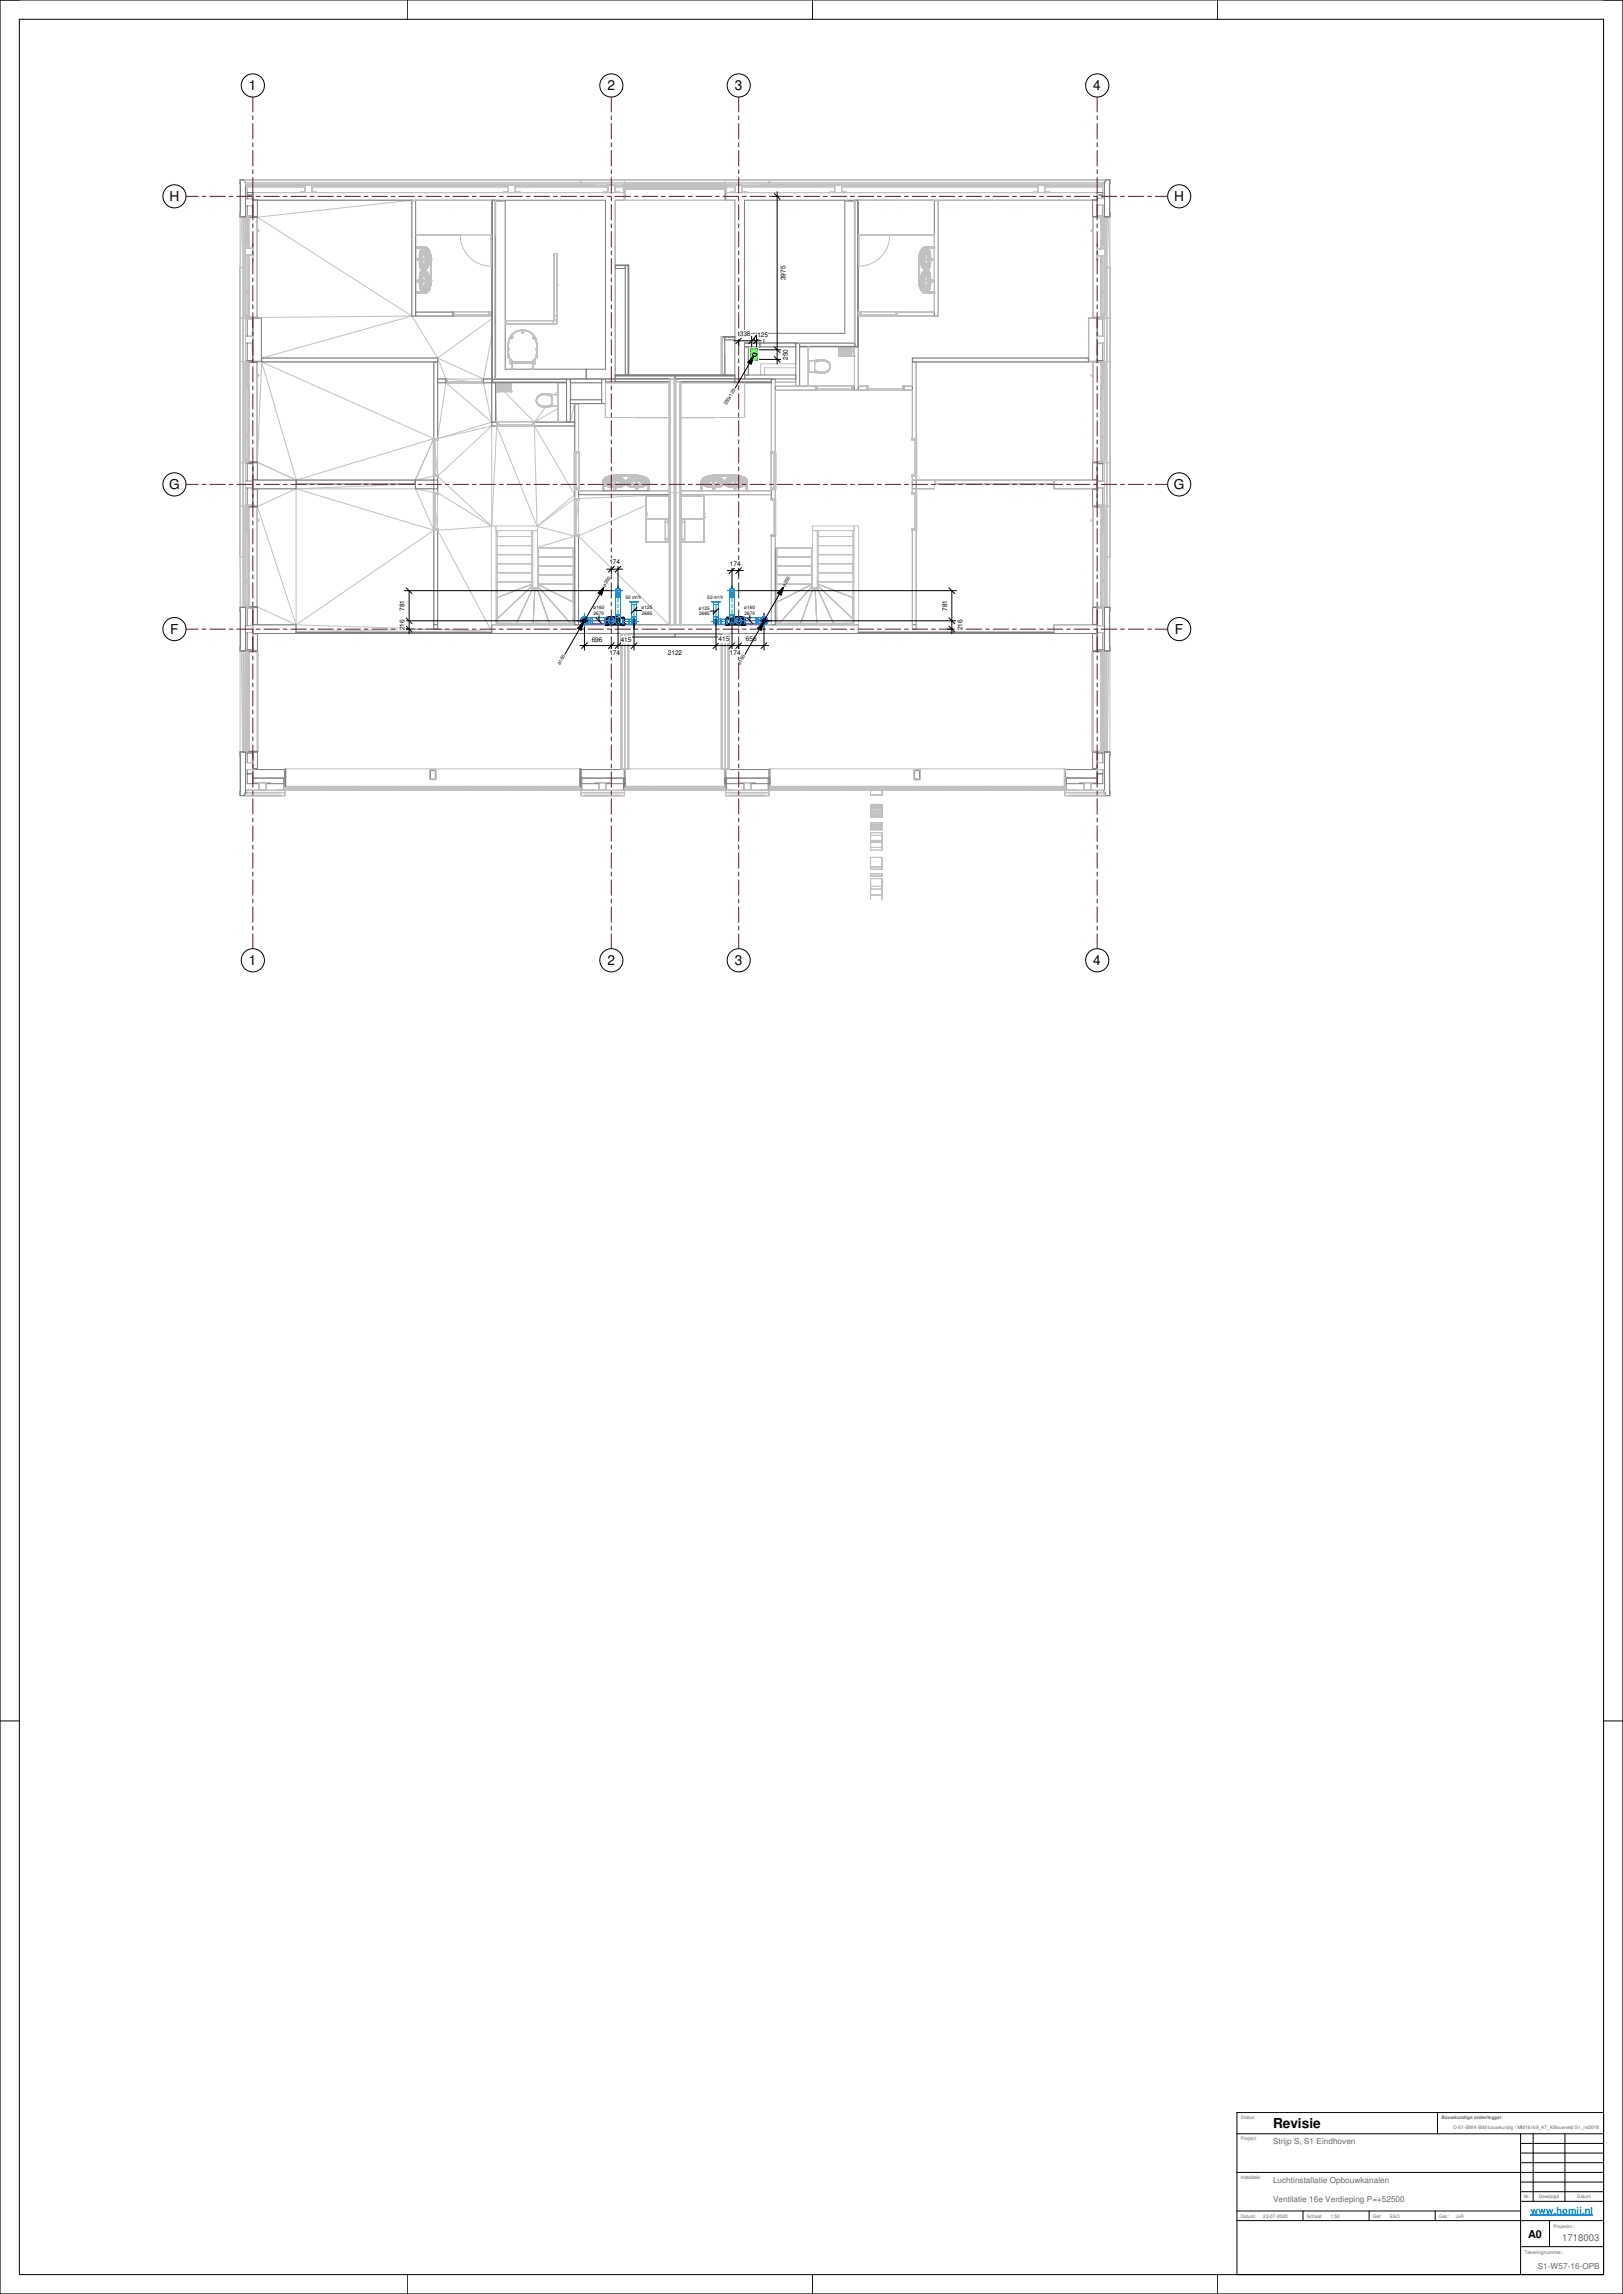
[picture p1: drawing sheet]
<svg xmlns="http://www.w3.org/2000/svg" width="841mm" height="1189mm" viewBox="0 0 841 1189" stroke-linecap="round" stroke-linejoin="round" font-family="sans-serif">
<defs><g id="words">
<g font-size="7.1">
<text x="129" y="47">1</text>
<text x="315" y="47">2</text>
<text x="381" y="47">3</text>
<text x="567" y="47">4</text>
<text x="88" y="104">H</text>
<text x="608" y="104">H</text>
<text x="88" y="253">G</text>
<text x="608" y="253">G</text>
<text x="88" y="328">F</text>
<text x="609" y="328">F</text>
<text x="129" y="500">1</text>
<text x="315" y="500">2</text>
<text x="381" y="500">3</text>
<text x="567" y="500">4</text>
<text x="660" y="1103">Revisie</text>
</g>
<text font-size="5.6" x="792" y="1160">A0</text>
<text font-size="5" fill="#666" x="809" y="1161">1718003</text>
<text font-size="4.9" fill="#007fff" x="793" y="1147">www.homij.nl</text>
<g font-size="4.2" fill="#666">
<text x="660" y="1111">Strijp S, S1 Eindhoven</text>
<text x="660" y="1131">Luchtinstallatie Opbouwkanalen</text>
<text x="660" y="1141">Ventilatie 16e Verdieping P=+52500</text>
<text x="797" y="1176">S1-W57-16-OPB</text>
</g>
<g font-size="3.4">
<text x="407" y="145" transform="rotate(-90 407 145)">3975</text>
<text x="383" y="174">338</text>
<text x="392" y="175">125</text>
<text x="408" y="187" transform="rotate(-90 408 187)">250</text>
<text x="316" y="293">174</text>
<text x="378" y="293">174</text>
<text x="210" y="317" transform="rotate(-90 210 317)">781</text>
<text x="491" y="317" transform="rotate(-90 491 317)">781</text>
<text x="210" y="327" transform="rotate(-90 210 327)">216</text>
<text x="499" y="327" transform="rotate(-90 499 327)">216</text>
<text x="307" y="333">696</text>
<text x="322" y="333">415</text>
<text x="372" y="332">415</text>
<text x="387" y="332">656</text>
<text x="316" y="340">174</text>
<text x="346" y="340">2122</text>
<text x="378" y="340">174</text>
</g>
<g font-size="2.5">
<text x="377" y="210" transform="rotate(-60 377 210)">250x125</text>
<text x="314" y="304" transform="rotate(-60 314 304)">ø200</text>
<text x="407" y="304" transform="rotate(-60 407 304)">ø200</text>
<text x="324" y="310">50 m³/h</text>
<text x="367" y="310">50 m³/h</text>
<text x="290" y="345" transform="rotate(-60 290 345)">ø160</text>
<text x="384" y="345" transform="rotate(-60 384 345)">ø160</text>
</g>
<g font-size="2.5" fill="#666">
<text x="643" y="1098">Status:</text>
<text x="747" y="1098">Bouwkundige onderlegger:</text>
<text x="753" y="1103">O-S1-BWK-BIM bouwkundig / MM16169_AT_KBouwveld S1_rvt2018</text>
<text x="643" y="1109">Project:</text>
<text x="643" y="1129">Installatie:</text>
<text x="797" y="1139">Gewijzigd</text>
<text x="817" y="1139">Datum</text>
<text x="643" y="1150">Datum:</text>
<text x="655" y="1149">23-07-2020</text>
<text x="677" y="1150">Schaal:</text>
<text x="689" y="1149">1:50</text>
<text x="711" y="1150">Get:</text>
<text x="720" y="1149">ESO</text>
<text x="746" y="1150">Gec:</text>
<text x="754" y="1149">JvR</text>
<text x="805" y="1155">Projectnr.:</text>
<text x="790" y="1168">Tekeningnummer.:</text>
</g>
<g font-size="2.4">
<text x="308" y="316">ø160</text>
<text x="332" y="316">ø125</text>
<text x="362" y="316">ø125</text>
<text x="386" y="316">ø160</text>
<text x="308" y="319">2670</text>
<text x="333" y="319">2685</text>
<text x="362" y="319">2685</text>
<text x="386" y="318">2670</text>
</g>
<text font-size="2.4" fill="#666" x="790" y="1139">Nr.</text>
</g></defs>
<g fill="none" stroke="#c1c1c1" stroke-width=".52">
<path d="M124 95h.1M124 95h1M125 95l-1 15zM126 93h-2v45M126 93h.1M126 93l1 2M127 93h298M127 93v2M127 93h.1M127 95h.1M127 95v78M127 95v1v-1"/>
<path d="M127 95v1h31M162 96h101M162 97h101M267 96h41M267 97h48M301 95h.1M319 97h4M322 96h3M323 99h1M324 95h.1M324 96h.1M324 96v-1h52v1"/>
<path d="M324 96h52M324 96v8M324 96v2M324 96h-1v4h-195v-3h30M325 97h12M325 96v2M337 96h.1M337 96v2M337 97h25M362 96h1M362 96v2M363 97h12"/>
<path d="M363 96v2M375 96v2M375 96h1v4h195v-3h-30M376 96v8M376 99h.1M376 96h.1M376 95h.1M376 97h5M379 96h-4M385 97h48M394 96h39M399 95h.1"/>
<path d="M436 96h102M436 97h102M572 95v1h-31M572 95h.1M572 95v1v-1M572 95v78M573 93l-1 2M573 93h-148M573 93h.1M573 93h2v45M575 95v15M575 95h.1"/>
<path d="M124 112h3M125 112l-1 26M126 112v53h1M126 112v53M126 112h.1M127 112h.1M127 113h.1M127 107h4M127 103h4M127 113h2M127 112v2M128 113v-1h3v1h-2v1"/>
<path d="M128 113h1M128 114v11M128 114h1M129 114v11M129 114h.1M129 114v1M129 113v1h-2M131 103v-2v8v-2M131 112v1M133 119h.1M133 113l80 51M133 113v51"/>
<path d="M133 119l1 1h-1M213 104v60M213 104h-80v61M213 104l-80 9M257 104v93M261 104h.1M319 104h62v70h-7v20h-48v-57h-7zM324 104v-6h52v6M324 104h-1M439 104h.1M565 120l1-1v1zM566 113v51v-51h4v1h2"/>
<path d="M566 119h.1M569 112v1M569 113v-1h3v1M570 114h2M570 113h2M571 114h.1M571 114l-1 1M571 114v11M572 114v11M572 112h.1M572 112v2M572 113h.1"/>
<path d="M573 112h.1M573 112v53h-1M574 112v26l-1-8M574 112l1 26M575 110h.1M575 112h-3M124 138h2M126 138h.1M126 139h.1M126 139h-2v149h2M127 126h2M127 125h2v4"/>
<path d="M127 125v1M128 125h1M128 132v19M128 126v3M129 125h.1M129 125v4M129 132v33h4M129 132v33M133 120h.1M215 128h5M215 128h.1M215 129h.1"/>
<path d="M216 135h1M216 134v1M216 135h.1M216 134h.1M217 134h-1M217 134h.1M217 134h1M217 135h.1M217 132h3M217 132l1 2M217 137h3M217 137v1"/>
<path d="M217 135v2M217 131v1M217 131h.1M217 138h1M217 131h1M217 138h.1M218 132v2M218 137h.1M218 135h-1M218 131h.1M218 131v1M218 131h-1"/>
<path d="M218 134h-1l1 1M218 134h.1M218 138v1M218 135h.1M218 134h1M218 135v2M218 137v1M218 134v1M218 130v1M218 138h.1M218 131v3M218 130h.1"/>
<path d="M218 139h.1M218 139h1M218 132h.1M218 139l1 1M218 129v1M218 138h1M218 137l1 1M218 132h1M218 130l1 1M218 129h.1M218 131l1 1M218 131h1"/>
<path d="M219 131v1M219 131h-1M219 131h.1M219 138l-1 1M219 138h.1M219 138h-1M219 140h1M219 140h.1M219 129h.1M219 129l-1 1M219 129h-1M219 139h1"/>
<path d="M219 139v1M219 137h.1M219 135v2M219 129v1M219 132v2M219 132h.1M219 137h-1M219 130h.1M219 130h-1M219 139h.1M219 135h-1M219 135h.1"/>
<path d="M219 134h.1M219 138h1M219 138v1M219 130v1M219 137h1M219 137v1M219 134v1M219 132h1M219 128v24M219 128h.1M219 129h2M219 134l1 1"/>
<path d="M220 135h.1M220 135h-1M220 132v1M220 129h1M220 128v4M220 128h1M220 130h-1M220 130h.1M220 137v3M220 137h.1M220 131h.1M220 131h-1"/>
<path d="M220 132h.1M220 128h.1M220 128l1 1M220 129h-1M220 129h.1M220 129h-5M220 137l1 1M220 137h-1M220 132l1 1M220 131v1M220 137v1M220 138h.1"/>
<path d="M220 138v1M220 130l1 1M220 130v1M220 131h1M220 130h1M220 133v1M220 133v3M220 136v1M220 136h.1M220 139h.1M220 137h1M220 138h1"/>
<path d="M220 136h1M220 133h.1M220 133l1 1M220 140h.1M220 140h1M220 139v1M220 134h4M220 134v2M220 129l1 1M220 129v1M221 129h.1M221 129h-1"/>
<path d="M221 138h-1M221 138v1M221 131h.1M221 131h-1M221 131l-1 1M221 138h.1M221 128v1M221 131v2M221 128h.1M221 137v1M221 139h-1M221 139h.1"/>
<path d="M221 130l-1 1M221 130v1M221 130h.1M221 130h-1M221 136l-1 1M221 136h.1M221 133h-1M221 133v1M221 131l1 2M221 130l1 1M221 134v2M221 139l-1 1"/>
<path d="M221 129v1M221 129l1 1M221 133h.1M221 136v1M221 129h1M221 133l1 1M221 136v2M221 136h1M221 130h1M221 128l1 1M221 138h1M221 131l1 1"/>
<path d="M222 136l-1 2M222 136h.1M222 133h-1M222 133v1M222 131h-1M222 131v1M222 138l-1 1M222 138h.1M222 130h.1M222 130h-1M222 134v2M222 131h.1"/>
<path d="M222 131l1 1M222 129h.1M222 129v1M222 130v1M222 130l1 2M222 133h.1M222 129l1 1M222 133l1 1M222 132v1M222 132l1 2M222 134l-1 4M222 136v2"/>
<path d="M222 132h.1M222 132h1M223 132v2M223 130h.1M223 130h-1M223 130v2M223 134l-1 2M223 132h.1M223 134h.1M223 134v12M223 132l1 2M224 134h.1"/>
<path d="M224 134v12M255 122h-40v40h20v2M257 122h.1M287 131h2v35h-2zM319 139h5v55M476 134h.1M476 132h.1M476 132v2M476 132h1M476 132v2l1-2M477 134h.1M477 132h.1"/>
<path d="M477 132l-1 2M477 132v2M477 130l-1 2M477 130h.1M477 130v2M477 132l1 1M477 132v2v-1M477 130h1M477 133v1l1-1M478 129h.1M478 129l-1 1M478 129v1"/>
<path d="M478 130v1M478 130l-1 2M478 133h.1M478 133v1v-1M478 131h.1M478 131l-1 1M478 130h-1M478 130h.1M478 131l-1 2M478 128v1M478 131h1M478 131v2"/>
<path d="M478 130l1 1M478 129h1M478 133h1M478 133v1l1-1M479 131h.1M479 131h-1M479 131l-1 2M479 129l-1 1M479 129h.1M479 129v1M479 130h.1M479 130l-1 1"/>
<path d="M479 130h-1M479 133h.1M479 133v1v-1M479 128h1v4M479 130v1M479 128h-1M479 128h.1M479 128l-1 1M479 131v1M479 128h1h-1M479 128v1M479 129h-1"/>
<path d="M479 129h1h-1M479 129h1M479 129l1 1h-1M479 131l1 1M479 132h1M479 132v1M479 132l-1 1M479 133v1h-3M479 132h.1M480 132h.1M480 132l-1 1M480 129h-1"/>
<path d="M480 128h.1M480 128l-1 1M480 128h-1M480 129h.1M566 120h.1M570 125h1M570 125h2M570 133v32h-1h3v-1M570 126h2M571 125h.1M571 133v18M571 126v3"/>
<path d="M572 133v18M572 126v3M572 125h-2v4M572 125v1M573 139h2v149h-2M573 138h2M574 139v26M127 152h2M127 151h2M127 151v1M128 152v11M215 152h5"/>
<path d="M215 152h.1M216 146h1M216 145v1M216 145h.1M217 145h.1M217 145h-1M217 145h1M217 146h.1M217 143h3M217 143v2M217 148h3M217 148v1"/>
<path d="M217 142h.1M217 142v1M217 149h1M217 149h.1M217 142h1M218 146l-1 2M218 146h-1M218 143v2M218 148v1M218 145l-1 1h1M218 149h-1M218 149h.1"/>
<path d="M218 142v1M218 145h.1M218 149v1M218 142h-1M218 142h.1M218 145h1M218 146h.1M218 146v2M218 145v1M218 143h.1M218 146v3M218 141h.1"/>
<path d="M218 141v1M218 150v1M218 150h.1M218 151h1M218 150l1 1M218 148h.1M218 149h1M218 150h1M218 143h1M218 141l1 1M218 142h1M219 142v1"/>
<path d="M219 142l-1 1M219 149l-1 1M219 149v1M219 149h-1M219 149h.1M219 142h.1M219 142h-1M219 151h1M219 140l-1 1M219 151h2M219 151h.1M219 140v1"/>
<path d="M219 141h.1M219 141h-1M219 148h.1M219 146v2M219 150h1M219 150v1M219 143h.1M219 148h-1M219 143v2M219 148l-1 1M219 148v1M219 141v1"/>
<path d="M219 145h.1M219 150h.1M219 146h-1M219 141h1M219 142h1M219 149h1M219 146h.1M219 145v1M219 143h1M219 148h1M219 152h.1M219 145h1"/>
<path d="M220 146h-1M220 146h.1M220 145v1M220 145h.1M220 150h.1M220 143h.1M220 149v1M220 148h.1M220 148v1M220 140v3M220 140h-1M220 143v1"/>
<path d="M220 151h.1M220 151h1M220 152h.1M220 150v1M220 148v4M220 149h.1M220 152h-5M220 143h-1M220 142h.1M220 142v1M220 149h1M220 150h1"/>
<path d="M220 142h1M220 148l1 1M220 141h1M220 141v1M220 147v1M220 147h.1M220 144v2M220 141h.1M220 143l1 1M220 141h-1M220 144v3M220 144h.1"/>
<path d="M220 147h1M220 146h4M220 146v1M220 140v1M220 140l1 1M221 151h-1M221 151h.1M221 140v1M221 140h-1M221 149h-1M221 149l-1 1M221 149v1"/>
<path d="M221 149h.1M221 142v1M221 142l-1 1M221 142h-1M221 142h.1M221 151v1M221 151h-6M221 152h.1M221 151l-6 1M221 152h-1M221 143h-1M221 143v1"/>
<path d="M221 141v1M221 150h.1M221 150h-1M221 142v2M221 144v2M221 144h-1M221 147l-1 1M221 147h.1M221 141h.1M221 150l-1 1M221 146l-1 1M221 146v1"/>
<path d="M221 142l1 2M221 150v1M221 144h.1M221 147v2M221 141l1 1M221 147h1M221 149h1M221 150h1M222 144v2M222 144h-1M222 147l-1 2M222 147h.1"/>
<path d="M222 149h.1M222 149l-1 1M222 142v2M222 150l-1 1M222 150h.1M222 146l-1 1M222 146v1M222 149v1M222 142h.1M222 150v1M222 151h.1M222 151h-1"/>
<path d="M222 144h.1M222 150h-1M222 147v1M222 150h1M222 148l-1 1M222 148v1M222 148h.1M222 144l1 2M222 144v4M222 148h1M223 146l-1 1M223 146l-1 2"/>
<path d="M223 148l-1 2M223 148l-1 1M223 148h.1M223 150h.1M223 150l-1 1M223 146h.1M223 146v2M223 148v2M224 146h.1M224 146l-1 2M289 148h.1M289 148v2"/>
<path d="M476 146h.1M476 146h3v1M476 146v2M476 148h.1M476 148l1 2M476 146l1 2M477 146h.1M477 146v2M477 148l-1-2v2M477 148v2M477 148h.1M477 148h-1"/>
<path d="M477 148l1 2M477 150h.1M477 150l1 1M477 148l1 1M477 150h1M477 147v-1v2M477 147l1 2M477 147v1M478 151h.1M478 147l-1-1v1M478 150h-1M478 150h.1"/>
<path d="M478 147l1 2M478 147v2M478 147h-1M478 149v1M478 150v1M478 150l1 1M478 149h.1M478 147v-1v1M478 147h.1M478 150h1M478 149h1M478 151l1 1"/>
<path d="M478 151h1M478 147l1 1M479 151h.1M479 151h-1M479 149v1M479 149l-1 1M479 149h-1M479 149h.1M479 150v1M479 150h.1M479 147v-1l1 2M479 147l-1-1v1"/>
<path d="M479 147l1 1M479 147v1M479 147h-1M479 152h.1M479 152h1M479 152h1h-1M479 151l1 1M479 151v1M479 151h1M479 151h1h-1M479 147h.1M479 150h1l-1 1"/>
<path d="M479 148v1M479 148h.1M479 149h1M480 148h-1M480 148h.1M480 148l-1 1M480 149h-1M480 151h.1M480 152h.1M480 148v4M570 152h2M570 151h2"/>
<path d="M571 152v11M572 152v11M572 151v1M127 163h2M127 165h.1M127 163v2M127 164h2M128 164v1h3M128 164h1M131 174v-2v8v-2M131 165h.1M131 174h-4v4h4"/>
<path d="M133 161v1M213 164h22M213 164l-80 1M213 164l-77 22M213 164l14 22M234 162h20M234 164h20M235 164v-1h19v1M235 162v1M253 162v1M254 163h1M254 164v-2h1v2h-1"/>
<path d="M255 174l-4 22M255 165l-28 21M257 164h.1M257 162h.1M257 164v1M257 164v4M262 166h27v2h-27zM287 166v2M287 164h2M287 166h2M376 176h5M386 173h10"/>
<path d="M388 180v14M394 180h18v9h-18v5M414 180h5v20h-5zM435 180v5M435 180v4M435 180h.1M435 180v4h6M435 180h6M441 180h.1M441 180v5M441 180l1 5M442 180h.1"/>
<path d="M442 180l1 5M442 180v5M443 180h.1M443 180v5M443 180h-8M569 165h.1M570 164h2M570 163h2M572 165h.1M572 163v2M126 187v53M127 188h.1"/>
<path d="M127 186v225M127 187v2M127 187h.1M127 187h-1v53M128 189h1M128 189v11M128 200h1M128 189h.1M128 200h.1M129 189v11M129 200h.1M129 189v1"/>
<path d="M129 200v40h2h-3v-1M129 189h.1M129 188h-2M131 187h-2v2M131 188v-1h-3v1M131 187v1M133 194h.1M133 195h.1M133 188v51M133 190v1M133 187v62h92v-61h-96v1h-2M133 194l1 1h-1"/>
<path d="M134 187l-1 1M135 184l1 2M136 188l-3 52M136 188l18 61M136 188l89 39M136 186v2M136 186h91M136 186h-1M227 186v10h28M227 186l4 10M227 186l24 10M231 198h20"/>
<path d="M231 196h1v2M231 196v2M231 196l20 2M231 198l-4 29M231 198l24 21M232 199v-1h18v1M251 196v2M251 198l4 21M251 196h-1v2M254 198h-27v128M255 198v75l2-52M257 196h37"/>
<path d="M257 196v1M257 198v21M257 198v5M257 198h8M258 198v5M258 198l-1 5M258 199v4M258 198h.1M258 198h7M258 199v4v-4M258 199h6M259 199h5v3"/>
<path d="M259 199h5v3h-5zM259 199h5M259 199v3M259 200v2M259 200h5M259 200v2h4v-2M259 200h4M260 200h3M263 200v1h-3M264 200v2M264 199l-5 1M264 199v3"/>
<path d="M264 199v4M264 199h-6M264 199l1 4M265 198h.1M265 198v5M265 199h-7M265 199v4M265 199h.1M294 196v1M294 196l-1 1M294 196l-5 1M312 198h-16v9h16"/>
<path d="M319 196h31v128M347 198v126l-47-46M347 198v126M374 194h.1M374 194h2M376 194h.1M376 194v-19h-2v19M386 194v1M400 198h.1M412 191h-16v3M412 198h-10M435 184h6"/>
<path d="M435 185h.1M435 185h8M435 184h.1M435 184v1M435 181v3h6M435 181h6v3M436 184h4M436 181v3M436 181h4M436 181h4v2v-2M436 183l4 1M436 181v2"/>
<path d="M436 183h4M436 182v1h4M436 182h4v1h-4zM436 183h3zM436 182h3M436 182h2M437 182h1M437 182h-1M438 182h-2h1M438 182h-1M438 182v1M438 182l-2 1h2"/>
<path d="M438 182h.1M438 183h.1M438 182l1 1h-1M438 182h1M439 182v1M439 182h-1M440 182v1M440 181v2M440 181h-4v2h4M440 181v3M440 184h-5M440 181l1 3"/>
<path d="M441 181h-6v3M441 184h-6h6M441 181v3M441 180v4M441 181h-6M441 184h-6M441 180h-6v4M441 180h-6M441 185h.1M441 184h.1M442 185h.1M443 185h.1"/>
<path d="M566 194l-1 1h1v-1M566 195h.1M566 194h.1M569 187v1M569 187h1v2h2M569 188v-1h3v1M570 188h-4v51v-51M570 200h1M570 189h2M570 188h2M571 200h.1M571 189v11"/>
<path d="M571 189l-1 1M571 189h.1M572 200h.1M572 189h.1M572 189v11M572 200h-2v40h-1h3v-1M572 187h1v53M572 187h.1M572 187v2M572 188h.1M572 186v61M574 187v53"/>
<path d="M127 200h2v40M127 201h2M127 200v1M128 201v25M255 219l-28 8M257 203h8M257 203h.1M257 203v16M257 219h1M257 219v2M258 203h7M258 203h.1"/>
<path d="M258 203h6M259 202h5M260 200v1M260 200h1M260 201h1M260 200v1h3h-3M260 201h3M261 201h.1M261 201h-1M261 200v1M261 200h-1l1 1M261 200h.1"/>
<path d="M261 201h1M261 203l16 16M261 200h1M262 200h.1M262 201h1M262 200v1M262 201h.1M262 200h1l-1 1M263 200h-2M263 200h-1M263 200v1M263 200h-3v1"/>
<path d="M264 202h-5M264 202h-6l6 1M265 203h.1M265 203h-7M277 219v2M277 219h-1h22M278 208h.1M278 208v1M278 207v1M278 207h.1M278 208l1 2M278 208l1 1"/>
<path d="M278 209l1 1M278 206v1M278 206h1M279 206l-1 2M279 206l-1 1M279 209v1M279 209h-1M279 205l-1 1M279 205h.1M279 210h1M279 210l2 1M279 210h.1"/>
<path d="M279 205v1M280 210v1M280 205h-1M280 205h.1M280 210l1 1M280 210h.1M280 210h1M281 204l-1 1M281 204h.1M281 211h1M281 205h-1M281 205h.1"/>
<path d="M281 211h.1M281 210v1v-1M281 210h.1M281 210v1M281 210l1 1M281 204v1M282 204h-1M282 204h1M282 205h1M282 205h-1M282 211h.1M282 211h2"/>
<path d="M282 211h1M282 204l1 1M282 204v1M282 204h.1M283 211l-6 8M283 204h1M283 205h1M283 211h1M283 211h-1M283 211h.1M283 204l6 1v5l-6 1M283 204h.1"/>
<path d="M283 204v1M283 204l1 1M284 204h1M284 204v1M284 204l1 1M284 205h1M284 211h-1M284 210v1M284 210l-1 1M285 210v1M285 210h-1M285 210l-1 1"/>
<path d="M285 205h.1M285 211h-1M285 204v1M285 210h.1M285 205l1 1M285 205h1M286 210h.1M286 210h-1M286 205v5M289 212l-12 7M289 219h-12M289 202l-2 3"/>
<path d="M296 219h-7v-21h5v21h4M296 219h2M298 209v10M298 209h-2v10M298 209l-2 10M570 200h2M570 201h2M571 201v25M572 201v25M572 200v1M126 240h1M127 227h2"/>
<path d="M127 238h2M127 226h2M127 238v2M127 239h2M127 226v1M127 240h.1M128 239h1M128 227v11M131 240h.1M133 240l20 9M133 240l21 9M225 227l-10 22v2"/>
<path d="M225 227h2M225 227l-71 22M225 227l2 20M225 227l-10 22M255 221h3M255 221l-28 26M255 221l-28 6M257 221l21 52M258 221h-1M276 221h22v14M277 221l21 35-19 17M277 221l1 52"/>
<path d="M569 240h.1M570 239h2M570 227h2M570 238h2M570 226h2M571 227v11M572 227v11M572 240h1M572 240h.1M572 238v2M572 226v1M127 253h4"/>
<path d="M127 249h4M131 249v-2v8v-2M153 249v78M153 249l1 2M153 253l-20 10M153 253l72 22M154 249v2M154 251h61M154 251l-1 2M215 251l-62 2M215 251v2M215 249v4"/>
<path d="M215 249v2M215 253l10 2M215 253l10 22M225 255h2l28 18M225 255l2 20M227 247l-12 2M227 247l28 26M298 253v71h-43v-51M300 256h47M300 258h-2l-19 15M300 258v66h49v-128h-2v128M300 258l-2 20"/>
<path d="M312 251h24M312 250h4M312 250v4h24M312 249v1M312 249h1M312 249v1l1-1M312 249v5M313 249v5M313 249v1v-1M313 249h.1M313 254h.1M313 251h.1"/>
<path d="M313 250v4M313 248l-1 1M313 248h.1M313 250h.1M313 248v1M313 249v1M313 249h1M313 248h1M313 251l1 1M313 249v2M313 251h1M313 249l1 1"/>
<path d="M314 248h-1M314 250v1M314 248h.1M314 249h-1M314 249h.1M314 251h.1M314 249v1M314 252h.1M314 248l-1 1M314 248v1M314 251v1M314 247h.1"/>
<path d="M314 247l-1 1M314 252h1M314 247v1M314 251l1 1M314 249h1M314 249l1 1M314 248h1M315 252h-1M315 252h.1M315 250v1M315 251h-1M315 251h.1"/>
<path d="M315 249v1M315 248h-1M315 249h.1M315 249h-1M315 248h.1M315 248l-1 1M315 252h1M315 250h.1M315 248v1M315 251v1M315 250h1M315 249l1 1"/>
<path d="M315 249h1M315 251h1M316 252h-1M316 252h.1M316 252h2M316 251l-1 1M316 251h.1M316 249h.1M316 249h-1M316 250v1M316 249v1M316 251h-1"/>
<path d="M316 250h.1M316 251v1M316 247h.1M316 251h2M316 250v2M316 251h5M316 247h-2M316 247v-1l-2 1M316 247l-2 1M316 247h1M316 247l-1 1M317 247h.1"/>
<path d="M317 247l-2 1M317 247v1M317 248h.1M317 248h-2M317 248l-2 1M317 248l-1 1M317 248v1M317 249h.1M317 249h-1M317 249l-1 1M318 247h.1M318 253h.1"/>
<path d="M318 252h.1M318 252v1M318 253h1M318 250v1M318 252v1l1-1M318 251h.1M318 250h.1M318 251v1M319 251h-1M319 247h11M319 246v3M319 246l-3 1"/>
<path d="M319 246h11M319 247l-2 1M319 247l2 1M319 248l-2 1M319 248l1 1M319 252h.1M319 252h-1M319 249h-2M319 249h1M319 246l13 1M319 248h-2M319 248h1"/>
<path d="M319 247h.1M319 247h-3M319 247h-2M319 247h2M319 250h-1M319 251h.1M319 251v1M319 250h.1M319 251h2M319 250v1M319 252v1M319 252h2"/>
<path d="M319 253h.1M320 249l1 1M320 249h-3M320 249h1M320 249h.1M320 249h2M320 248l2 1M320 248v1M320 248h.1M320 248h2M321 248h1M321 248h-1"/>
<path d="M321 247l1 1M321 247v1M321 247l-4 1M321 247l2 1M321 247h.1M321 250h3M321 250v2M321 251h.1M321 251h1M321 250v1M321 250h.1M321 249l1 1"/>
<path d="M321 249v1M321 251v1M321 252h-2M321 252h1M322 251h-1M322 251h.1M322 252h-3M322 252h.1M322 250h.1M322 249h.1M322 249h-1M322 250v1"/>
<path d="M322 250h-1M322 251v1M322 252h-1M322 249v1M322 249h1M322 249l-1 1M322 248l1 1M322 248v1M322 251l1 1M322 248h.1M322 251h1M322 248h1"/>
<path d="M323 252h-1M323 252h.1M323 249h.1M323 249h-1M323 248h.1M323 248h-1M323 251h-1M323 251h.1M323 249v2M323 249l-1 1M323 251v1M323 248v1"/>
<path d="M323 248l1 1M323 249h1M323 251h1M323 251l1 1M324 252h.1M324 252h-1M324 249h-1M324 249h.1M324 251h.1M324 251h-1M324 249v2M324 251v1"/>
<path d="M324 249v1M324 250v1M324 250h3M324 250l1 1M325 251h.1M325 249h.1M325 251v1M325 249l-1 1M325 249v2M325 252h.1M325 251l1 1M325 248v1"/>
<path d="M325 248h.1M325 252h1M325 249h1M325 251h1M325 248l1 1M326 252h-1M326 252h.1M326 249h.1M326 249h-1M326 251h-1M326 251v1M326 251h.1"/>
<path d="M326 249v2M326 249v1M326 248h-1M326 248h.1M326 252h1M326 248v1M326 250h.1M326 250v1M326 251l1 1M326 251h1M326 248l1 1M326 250h1"/>
<path d="M326 252h3M326 249l1 1M326 249h1M327 249h-1M327 249h.1M327 252h-1M327 252h.1M327 252h2M327 251v1M327 251h.1M327 250v1M327 249v1"/>
<path d="M327 251h-1M327 250h.1M327 251h3M327 250v2M328 247l-2 1M328 247h.1M328 247v1M328 248h.1M328 248h-2M328 248l-1 1M328 248v1M328 249h.1"/>
<path d="M328 249h-1M328 249h1M329 249h2M329 249l-2 1M329 253h.1M329 252h.1M329 252l1 2v-1M329 250h.1M329 250l1 1M330 250h-1M330 251l-1 1M330 251h.1"/>
<path d="M330 252h.1M330 252h-1M330 252v1v-1M330 250h.1M330 247h2M330 247l2 1M330 247l-2 1M330 246v3M330 246l2 1M330 248l1 1M330 248l-2 1M330 249h1"/>
<path d="M330 249h-2M330 247h.1M330 247h-2M330 248h1M330 248h-2M330 248h2M330 251v1M330 251h2M330 250v1M330 252v1M330 252h2M330 253h.1"/>
<path d="M331 249l1 1M331 249h.1M331 249h2M331 248l2 1M331 248v1M332 248l1 1M332 248h-1M332 248h.1M332 248h1M332 247l1 1M332 247l2 1M332 247v1"/>
<path d="M332 247h.1M332 247h2M332 247l3 1M332 250v2M332 250h4M332 251h.1M332 250h.1M332 251h1M332 250v1M332 251h-5M333 249l-1 1M333 251h-1"/>
<path d="M333 251h.1M333 251v1M333 252h-3M333 252h.1M333 249v1M333 249h.1M333 250h.1M333 250h-1M333 250v1M333 252h-1M333 249h1M333 248v1"/>
<path d="M333 248l1 1M333 251h1M333 251l1 1M333 249l1 1M333 252h1M333 248h.1M334 251h.1M334 251h-1M334 250h-1M334 250h.1M334 250v1M334 252h-1"/>
<path d="M334 252h.1M334 248h-1M334 248v1M334 248h.1M334 249v1M334 249h.1M334 249h-1M334 248l1 1M334 248h1M334 251v1M334 247h.1M334 247l1 1"/>
<path d="M334 251h1M334 247v1M334 251l-1 1M334 249h1M335 249h-1M335 249l-1 1M335 249v1M335 251h-1M335 251h.1M335 249h.1M335 251l-1 1M335 251v1"/>
<path d="M335 250v1M335 248h.1M335 248v1M335 248h-1M335 252h-1M335 252h.1M335 248h1M335 249v2M335 249h1M335 248l1 1M335 249l1 1M336 248v1"/>
<path d="M336 249h.1M336 249v5M336 249v1M336 251h.1M336 250h.1M336 248h.1M336 248h-1M336 250v4M336 249h-1M336 254h.1M347 255h3M347 257h-12v24h12"/>
<path d="M347 256l-2 1M347 256l-47 2M363 250h.1M363 250h4M363 249h.1M363 249h1M363 249v1M364 249h.1M364 249l-1 1M364 249v1M364 249v1v-1M364 248h.1"/>
<path d="M364 248l-1 1M364 248v1M364 250h.1M364 249h1M364 248h1M365 248h.1M365 248h-1M365 249h.1M365 249v1v-1M365 249l-1 1M365 249h-1M365 248l-1 1"/>
<path d="M365 248v1M365 247h.1M365 247l-1 1M365 247v1M365 249h1M365 247l1 1M365 248l1 1M366 248h-1M366 248h.1M366 249h.1M366 249h-1M366 249v1"/>
<path d="M366 248v1M366 250h.1M366 250h1M366 249l1 1M366 249h1M367 249v1M367 249h.1M367 249h-1M367 250h.1M367 247h.1M367 247l3-1v3M367 247h-2"/>
<path d="M367 247l3-1-3 1M367 247h1M368 247h.1M368 247h-3M368 247l-2 1M368 247h2h-2M368 247v1M368 247h2l-2 1M368 248l2-1-2 1M368 248h.1M368 248h-2M368 248l-2 1"/>
<path d="M368 248h2h-2M368 248l-1 1M368 248v1M368 248h2l-2 1M368 249l2-1-2 1M368 249h.1M368 249h-1M368 249h2h-2h2h-1M368 249l-1 1M368 249h1M369 249l-2 1M369 247h.1"/>
<path d="M370 247h-2M370 247h.1M381 247h2M381 247h.1M381 249h1M382 249l1 1M382 249h.1M382 249h-1h1M382 249l-1-1 3 1M382 249h2M383 248l-1 1M383 248l1 1"/>
<path d="M383 248h-2l1 1M383 248h.1M383 248h-2h2M383 248h1M383 248l-2-1 2 1M383 248h2M383 247v1M383 247l2 1M383 247h-2l2 1M383 247h.1M383 247v-1l2 1M383 247h2"/>
<path d="M383 247l-2-1 2 1M383 247l-2-1v3M383 250h4M383 250h.1M384 247h.1M384 249l-1 1M384 249v1M384 250h-1M384 250h.1M384 249h.1M384 249h1M384 248v1"/>
<path d="M384 248l1 1M385 249h-1M385 249h.1M385 249l-1 1M385 249v1M385 248h-1M385 248v1M385 250h-1M385 248h.1M385 248h1M385 247h.1M385 247l1 1"/>
<path d="M385 248l1 1M385 247v1M385 249h1M386 249h-1M386 249h.1M386 248h.1M386 248h-1M386 248v1M386 248h1M386 249v1v-1M386 249v1M386 249h1"/>
<path d="M386 248l1 1M387 248h-1M387 248v1M387 249h.1M387 249v1M387 249h-1M387 249l-1 1M387 248h.1M387 250h.1M569 249h3v4h-3M569 249v-2v8v-2M572 259v152"/>
<path d="M126 262v53M127 275h2v40M127 276h2M127 263h.1M127 275v1M127 262v2M127 262h.1M127 262h-1v53M128 263v-1h3v1h-2v1M128 275h1M128 264h1M128 264v11"/>
<path d="M128 276v25M129 264v11M129 275v40h4l20 9M129 275h.1M129 264h.1M129 264v1M129 263v1h-2M129 263h-2M131 262v1M133 269h.1M133 270h.1M133 263v51"/>
<path d="M133 263l20 61M133 269l1 1h-1M225 275h2M225 275l-72 49M227 275l28 52M255 273l-28 2M255 273h24M257 273v51M257 275h22M258 278h18M258 275v48h40M276 275v30h3v-21"/>
<path d="M279 273l19 5M279 273v31h-3v-29M298 278l-19 6h19M298 278h2M335 266h.1M335 267h.1M335 268h.1M335 265h.1M335 275h.1M335 269h.1M335 269v12M335 269h12"/>
<path d="M335 265v1M335 262l-35 16M345 279l1 1M346 269v1M346 280h1M346 280v1M346 270h1M346 270l-1 1M346 270v2M346 278h1M346 278v2M346 272h1"/>
<path d="M346 272v3M346 275h1M346 275v3M347 269h-2v12h2M353 278h.1M353 280h.1M353 269h2v12h-2M353 272h.1M353 270h.1M353 269h12v12h-12zM353 275h.1M353 275v3"/>
<path d="M353 278v2M353 272v3M353 280v1M353 270l2 1M353 270v2M353 269v1M355 279l-2 1M365 270h.1M365 275h.1M365 269h.1M421 275h22M423 275v29h-2v-31h24v51h-43v-40h19"/>
<path d="M424 278h18M424 275v30h-4v-21M442 275v48h-40M443 273v51M565 270l1-1v1zM566 263h4v52h-1h3v-1M566 270h.1M566 269h.1M569 262v1M569 263v-1h3v1M570 275h2M570 275h1"/>
<path d="M570 264h2M570 276h2M571 275h.1M571 264v11M571 264h.1M571 264l-1 1M571 275h1M571 276v25M572 264v11M572 276v25M572 262h1v53M572 262h.1"/>
<path d="M572 262v2M572 263h.1M572 275v1M572 263h-6v51h6M574 262v26M124 289h2M124 289l1 26M124 289v123h2M126 289h.1M126 288h.1M258 292h18M258 287h18"/>
<path d="M258 297h18M258 283h18M279 289h.1M279 284h19M279 298h18M279 293h18M279 289h18M297 284v40M297 289h1M335 280h.1M365 280h.1M365 281h.1"/>
<path d="M402 289h1M403 298h17M403 284v40M403 293h17M403 289h17M420 289h1M424 292h18M424 297h18M424 287h18M424 283h18M573 289h2M574 289v26"/>
<path d="M575 289v123h-2M575 289v26M124 317h1M125 317h.1M125 317v18M126 315h.1M127 313h2M127 301h2M127 302h2M127 315h.1M127 301v1M127 313v2"/>
<path d="M127 314h2M127 315h-3M128 314h1M128 314v1h3M128 302v11M131 315h.1M133 311v1M257 310h1M257 301h1M258 302h18M276 303l-18 7M276 304l-18 17"/>
<path d="M276 305l-8 19M277 305l-1 18M278 305l7 19M279 303h19M279 303l18 9M279 304l17 19M297 312h1M402 312h1M420 303l-17 9M420 304l-16 19v1M421 303h-19M421 305l-6 18"/>
<path d="M422 305l1 18M423 302h19M424 305l8 19M424 303l18 7M424 304l18 17M442 310h1M442 301h1M569 315h.1M570 301h2M570 302h2M570 313h2M570 314h2"/>
<path d="M571 302v11M572 302v11M572 315h3M572 315h.1M572 301v1M572 313v2M573 315h.1M575 317v18M575 317h.1M124 337h3M125 335h.1M125 337l1 53"/>
<path d="M126 337v53M126 337h.1M127 337h.1M127 338h.1M127 339h2M127 328h4M127 324h4M127 338h7v51h-6M127 337v2M128 339v11M129 338h.1M129 338v51"/>
<path d="M131 338v-1h-3v1M131 337h-2v53h2h-3v-1M131 324v-2v8v-2M133 338v51M149 328h111M153 324h-20v-71h92v73M153 324l72 2M153 327h102M153 328h102M225 326h2M225 326l-72 1M225 326l30 1"/>
<path d="M227 326l28 1M255 324v3M257 321h1M257 322h1M259 323v1M276 323v1M295 323v1M324 328h26M415 323v1M423 323v1M441 328h109M441 323v1"/>
<path d="M442 322h1M442 321h1M445 328h101M566 338h6M566 338v52M566 338v51v-51M569 337h1v53h-4M569 338v-1h3v1M570 339h2M571 339v11M572 339v11M572 337h.1"/>
<path d="M572 338h.1M572 337v2M573 337h.1M573 337v53M574 337v53M575 337l-1 53M575 335h.1M575 337h-3M127 351h2M127 350h2M127 350v1M128 351v25"/>
<path d="M570 350h2M570 351h2M571 351v25M572 351v25M572 350v1M127 377h2M127 376h2M127 376v1M128 377v11M570 377h2M570 376h2M571 377v11"/>
<path d="M572 377v11M572 376v1M124 392l1 18zM124 390h3M126 390h1M126 390h.1M127 390h.1M127 388h2M127 395h4M127 399h4M127 389h2M127 388v2"/>
<path d="M131 395v-2v8v-2M148 399h.1M148 399v9h153v-9M148 399v1M223 399h.1M223 399h3M225 399h1M301 399h.1M301 399l-1 10M324 399h.1M376 399h.1M399 399h.1"/>
<path d="M399 399v1M474 399h.1M474 399h3M476 399h1M552 399v9M566 390h.1M569 395h3M569 399h3M569 395v-2v8v-2M570 389h2M570 388h2M572 389h-6"/>
<path d="M572 389v1h-3M572 390h1M572 390h.1M572 388v2h3M573 390h.1M575 392v18M575 392h.1M125 410h.1M126 412h.1M127 412h.1M127 412h19M127 401h1"/>
<path d="M127 411h.1M127 411l-1 1M127 410h.1M127 410v-1v2M127 411v1M127 411h21M131 403h16M134 406h-2h8h-2M134 406v4M138 406v4M148 410v2h-21M148 403h.1"/>
<path d="M148 401h.1M148 402h.1M148 400h.1M148 403v2M148 408h153M148 404h.1M148 408v1M149 408h18M149 408v2M149 409l-1 1M149 409h18M167 408v2"/>
<path d="M167 409h1M168 408h18M168 408v2M168 409h18M186 409h1M186 408v2M187 408h18M187 408v2M187 409h18M205 408v2M205 409h2M206 408v2"/>
<path d="M207 408h17M207 408v2M207 409h17M223 403h.1M223 400h.1M223 404h.1M223 404h3M224 408v2M224 409h1M225 408h17M225 408v2M225 409h17"/>
<path d="M226 403h.1M226 400h.1M242 409h2M242 408v2M243 408v2M244 408h18M244 408v2M244 409h18M262 409h1M262 408v2M263 408h18M263 408v2"/>
<path d="M263 409h18M281 408v2M281 409h1M282 408h18M282 408v2M282 409h18M300 408v2M300 409l1 1h-174v1M300 408v1M301 407h-153v2M301 408h.1M301 403h.1"/>
<path d="M301 401h.1M301 402h.1M301 400h.1M308 410h-7v2h23v-2M310 406h-2h8h-2M310 406v4h4v-4M322 410h57M324 403h.1M324 402h.1M324 401h.1M324 400v3M324 400h.1"/>
<path d="M324 408h.1M324 408h52M324 409v-2h52l-1 2M324 408v1M325 408h13M325 409l-1 1M325 409h13M325 408v2M338 409h1M338 408v2M339 408h22M339 409h22"/>
<path d="M339 408v2M361 409h1M361 408v2M362 408h13M362 409h13M362 408v2M375 409l1 1M375 408v2M375 408h1M375 408v1M376 403h.1M376 401h.1"/>
<path d="M376 402h.1M376 400v3M376 400h.1M376 410v2h23v-2h-5M385 406h-2h8h-2M385 406v4h4v-4M399 403h.1M399 403v2M399 401h.1M399 402h.1M399 400v3M399 400h.1"/>
<path d="M399 408h153M399 404h.1M399 408v1M399 409v-2h153l-1 2M400 408h18M400 408v2M400 409l-1 1h159M400 409h18M418 409h1M418 408v2M419 408h18M419 408v2"/>
<path d="M419 409h18M437 408v2M437 409h1M438 408h18M438 408v2M438 409h18M456 409h2M456 408v2M457 408v2M458 408h17M458 408v2M458 409h17"/>
<path d="M474 403h.1M474 400h.1M474 404h.1M474 404h3M475 409h1M475 408v2M476 408h17M476 408v2M476 409h17M477 403h.1M477 400h.1M477 404h.1"/>
<path d="M493 409h2M493 408v2M494 408v2M495 408h18M495 408v2M495 409h18M513 408v2M513 409h1M514 408h18M514 409h18M514 408v2M532 409h1"/>
<path d="M532 408v2M533 408h18M533 409h18M533 408v2M551 409l1 1M551 408v2M551 408v1M552 400h.1M552 408h-153M552 403h.1M552 403v5M552 402h.1"/>
<path d="M552 401h.1M552 410v2h21M562 406h-3h9h-3M562 406v4h3v-4M572 411l1 1M572 411h.1M572 410v1M572 410v-1v2M572 410h.1M573 412h.1M575 410h.1"/>
</g>
<g fill="none" stroke="#7f7f7f" stroke-width=".52">
<path d="M376 98v6zM569 100v12h2v-6M127 112v1M127 112h.1M127 113h.1M128 107v5h3v-12h192v4h-4v94h28M131 101h-3v2M131 104h183v87h-52v-87h-5v92h90v2h-28M213 104h2v60h-2zM255 104v94h-4v-2h4M255 104v94M257 104v93h-2"/>
<path d="M566 113h4h-4M569 104h-183v69h52v-69h5v74h-57v18M569 101h2M571 103v-3h-195v4h5v92h31v-2h-26v2M572 113h.1M319 137h7v57M319 139h5M319 138h7M324 138v56M326 137v57M127 165h.1M128 178v9h3"/>
<path d="M131 165h-3v9M131 165h4v22h-4zM376 175v1h5M381 174l-7 1h7M394 178v2h18v-2M396 173v5M465 162h19v2h-19zM564 165h5v22h-5zM569 165h2v9M571 178v9h-2M572 165h.1M127 188h.1"/>
<path d="M127 187v1M127 187h.1M225 188h2v39h-2zM304 191v5M319 195h31M319 194h31v2h-31M347 198h-28M374 194h2M566 188h4h-4M572 188h.1M298 219h-21v2h21M298 209h2v25h-2z"/>
<path d="M127 240h.1M566 239l4 1zM572 240h.1M128 249v-9h3v22h-3v-9M131 249h84v2h-61v-2M153 249v4h-22M225 247h2v8h-2zM227 249h-12v4h12M298 254h2v4h-2zM300 254h47v2h-47M473 249h11v4h-11zM569 249h-23v4h23"/>
<path d="M571 249v-9h-2v22h2v-9M127 263h.1M127 262v1M127 262h.1M225 275h2v49h-2zM566 263h4h-4M572 263h.1M127 315h.1M566 314l4 1zM572 315h.1M128 328v9h3v-7M131 322v-7h-3v9"/>
<path d="M131 324h22v4h-22M255 324h190v4h-190zM298 324v-46h2v46M326 330h24v-1h-24v1h24M473 324h2v2h-2zM569 324h-23v4h23M571 324v-9h-2v22h2v-9M128 399v7h6M131 393v-3h-3v5M223 400v-1l3 1M223 399v5h3v-5M223 400h3"/>
<path d="M301 399h22v4h-22zM376 399h22v4h-22zM399 399v9zM474 400v-1l3 1M474 399v5h2h1v-5M474 400h3M474 399v5h2l1-5M569 393v-3h2v5M571 399v7h-6M128 401h3M131 403h16v-4h-16v7M138 406h9"/>
<path d="M147 403v6h1v-5h-1M301 404v5zM323 404h1v5h-1zM376 404h1v5h-1zM398 404h1v5h-1zM552 406h10M552 403v6v-5M569 403h-17v-4h17v7M569 401h2"/>
</g>
<circle cx="374" cy="194" r=".2" fill="#7f7f7f"/>
<path d="M374 194v-19h2v19" fill="none" stroke="#7f7f7f" stroke-width=".52"/>
<circle cx="376" cy="194" r=".2" fill="#7f7f7f"/>
<g fill="none" stroke="#c1c1c1" stroke-width=".52">
<path d="M158 100v-4h4v4M263 100v-4h4v4M315 100v-4h4v4M376 98h-52v6M381 100v-4h4v4M433 100v-4h3v4M538 100v-4h3v4M443 104v74h-29M445 104h121v9M484 104h2M486 104v60h-22M570 113v16"/>
<path d="M570 113h-4v51h4M443 122h.1M445 122h39v40h-19v2M476 134h.1M476 134h3M476 134v12M477 134v12M477 134v2M477 136l1 2M477 134l1 4M477 136h.1M478 134v2"/>
<path d="M478 136h-1M478 136v2M478 138v1M478 138h.1M478 136h.1M478 136l1 2M478 139h1M478 139h.1M478 138h1M478 136l1 1M479 138l-1 1M479 138v1"/>
<path d="M479 138h-1M479 138h.1M479 139h.1M479 139v1M479 134v2M479 136h-1M479 136v1M479 137v1M479 140h.1M479 140h1M479 139h2M479 136h.1"/>
<path d="M479 136l1 1M479 137h.1M479 138h2M479 137h2M480 137h-1M480 137h1M480 132h2M480 132l-1 2M480 128h4M480 130h1M480 140h1M480 137v3"/>
<path d="M480 137h.1M480 137h2M480 131h1M480 129h1M480 128h.1M480 132h1M480 129h.1M480 135h.1M480 134h.1M480 134v1M480 134h1M481 135h-1"/>
<path d="M481 128v24M481 137h.1M481 128h.1M481 132h.1M481 131h.1M481 129h.1M481 137v1M481 134v1M481 135h.1M481 134h.1M481 131v1M481 138h.1"/>
<path d="M481 138v1M481 130v1M481 135h1M481 130h.1M481 139h-2M481 139h.1M481 132v2M481 135v2M481 139v1M481 129v1M481 140h-1M481 140h.1"/>
<path d="M481 130l1 1M481 130h1M481 138h1M481 131h1M481 129l1 1M481 137h1M482 138h.1M482 138h-1M482 131h.1M482 131h-1M482 130v1M482 139h.1"/>
<path d="M482 139h-1M482 137h.1M482 137v1M482 131v1M482 131l-1 1M482 130h.1M482 134h.1M482 134v1M482 132v2M482 130l-1 1M482 135v2M482 135h.1"/>
<path d="M482 138v1M482 134h-1M482 131v3M482 135v3M482 135h1M483 135h.1M483 134h.1M483 134h-1M483 134v1M484 128h.1M484 128h-4v4M484 129h.1"/>
<path d="M484 129h-4M570 133v32h-6v23M476 146h.1M476 146h3M477 144v2M477 144h.1M477 144h1M478 144v2M478 144h.1M478 142l-1 2M478 142h.1M478 141v1"/>
<path d="M478 141h.1M478 142h1M478 142v2M478 141l1 1M478 144h1M479 141h-1M479 141h.1M479 142h-1M479 142h.1M479 142l-1 2M479 142v1M479 144v2"/>
<path d="M479 144h.1M479 141v1M479 143h.1M479 143l-1 1M479 140v1M479 146l1 2M479 141h2M479 143v1M479 143h1M479 142h2M479 143h2M480 143h.1"/>
<path d="M480 143l-1 1M480 140h-1M480 140v3M480 152h4M480 148h1M480 149h1M480 143h2M480 152h.1M480 148v4M480 148h2M480 146h.1M480 145h.1"/>
<path d="M480 145v1M480 145h1M481 143h.1M481 143h-1M481 148h.1M481 148v1M481 151h.1M481 152h.1M481 142h-2M481 142h.1M481 146h.1M481 145l-1 1"/>
<path d="M481 142v1M481 149h.1M481 149h-1M481 149v1M481 145h.1M481 150h-1M481 150h.1M481 141h.1M481 141v1M481 146h1M481 143v2M481 150v1"/>
<path d="M481 151h-1M481 146v2M481 140v1M481 141h1M481 149h1M481 142h1M481 148l1 1M481 141l1 1M481 150h1M482 149h.1M482 149h-1M482 142h-1"/>
<path d="M482 142v1M482 141v1M482 141h-1M482 150h.1M482 150h-1M482 146h.1M482 141h.1M482 143h.1M482 143h-1M482 146v2M482 150l-1 1M482 142h.1"/>
<path d="M482 149v1M482 148v1M482 145h.1M482 145v1M482 145h-1M482 143v2M482 142v3M482 146v3M482 146h1M483 145h.1M483 145h-1M483 146h.1"/>
<path d="M483 145v1M484 152h.1M484 152h-4M484 151h-4M264 175l1 1M264 175h1M264 175l-1 3v7l3 2M265 174v1M265 174l1 1M265 174a7 7 0 0 1 12 0M265 175v1M265 176h.1"/>
<path d="M265 175h1M265 175h.1M266 175l-1 1M266 175h.1M266 175h-1M270 171h1v2h-1zM270 173h1M276 175h.1M276 175l1 1M277 175h-1M277 176v-1v1M277 176h.1"/>
<path d="M277 174l-1 1M277 175l1 3v7l-2 2M374 174v20zM419 180v20M419 180h.1M443 180v20h-1v2h7v-2h-4v-20M443 164h.1M443 162h.1M445 163h.1M445 162h20M445 164h20M445 164v-2v2h1"/>
<path d="M446 164v-1h18v1M446 162v1M464 162v1M263 181v1M263 184v1M265 188h11M265 187h-1v2h1M265 187v4h2h-1v-3M265 187h11M265 187l-2-2v-7a8 8 0 0 1 8-7 8 8 0 0 1 7 7v7l-2 2M276 187h1v2h-1M276 187v4h-1h1v-3"/>
<path d="M278 181v1M278 184v1M352 198l1 126M353 198v126M381 196h-31v128M414 200h-2v-2h-10v2h21v2h-21v33M422 188h.1M422 188v4l1 1M422 192h.1M422 192h1M423 188h.1M423 188h-1"/>
<path d="M423 192h.1M423 192l1 1M423 187l-1 1M423 193h1M423 187h.1M423 193h.1M423 200v2M424 193h.1M424 187h-1M424 187h.1M424 187l-1 1M424 193h1"/>
<path d="M424 193h2M425 187h1M425 187h-1M425 193h.1M425 193h1M425 186l-6 1v6h6M425 186l-1 1M425 186l2 1M425 187h.1M426 187h2M426 193h-1M426 193h.1"/>
<path d="M426 186h-1M426 186l1 1M426 186v1M426 186l-2 1 1-1M426 187h-1M427 193h.1M427 193h-1M427 187h1M428 193h.1M428 193h-1M428 187h.1M428 193h-2"/>
<path d="M428 187l1 1M428 192v1M429 192l-1 1M429 188h.1M429 188h1M429 192h.1M429 192h-1M430 188v1M430 192h.1M430 192h-1M430 188h.1M430 189v1"/>
<path d="M430 191h.1M430 191v1M430 190h.1M430 190v1M430 190l-1 2M430 189h.1M441 200v2M564 188v-2h-91v14h-4v2h4v25h2v-39h95v52M570 188h-4v51h4M289 219v-21v21M353 216h33v-18h14v36h2M422 202h20"/>
<path d="M422 200h20M423 202h19M449 200h1v2M449 202h20M450 202h18M469 200h-1v2M298 234h2v20h-2zM298 235v18M298 235h2M400 235h1M400 234v20h2M402 234v20"/>
<path d="M402 235h-1v18h1M473 227v1h1M475 227v20M475 228h-1v18h1M566 240v9h-82v2h62v-2M225 256v18M225 256h2v-1h-2v20h2v-1h-2M298 253h2M350 255h3M353 254h47M353 256h47M353 257h12v12h-12"/>
<path d="M363 254h.1M363 251h.1M363 251h24M363 250h.1M363 250h4M363 250v4M364 250v4M364 251h.1M364 250v1M364 251h1M364 251l1 1M365 251h-1"/>
<path d="M365 251v1M365 251h.1M365 250v1M365 252h.1M365 251l1 1M365 252h1M365 251h1M366 251h-1M366 251v1M366 252h-1M366 252h.1M366 250v1"/>
<path d="M366 251h.1M366 252h1M366 251l1 1M366 251h1M367 252h-1M367 252h.1M367 251h-1M367 251h.1M367 252h2M367 250v1M367 251v1M367 251h5"/>
<path d="M367 251h3M367 251h2M367 250v2M369 253h.1M369 252h.1M369 252v1M369 250h.1M369 250v1M369 251h.1M369 251h1M369 250h1M370 251l-1 1"/>
<path d="M370 251h.1M370 252h.1M370 252h-1M370 247h11M370 247l2 1M370 248l1 1M370 249h1M370 246h11M370 247h2M370 247h.1M370 249v-3h11v3M370 248h1"/>
<path d="M370 248h2M370 252v1l-1-1M370 251v1M370 251h2M370 250h.1M370 250v1M370 252v1h-1M370 252h2M370 253h.1M371 249l1 1M371 249l-4 1M371 249h.1"/>
<path d="M371 249h1M371 249h2M371 248l2 1M371 248v1M371 248h.1M372 248h1M372 248h-1M372 248h.1M372 247v1M372 247l2 1M372 247h.1M372 250h3"/>
<path d="M372 251h.1M372 251h1M372 250v2M372 250h.1M372 250v1M372 249h1M372 249v1M373 251v1M373 251h-1M373 251h.1M373 252h-3M373 252h.1"/>
<path d="M373 249v1M373 249l-1 1M373 249h.1M373 249h-1M373 250v1M373 250h-1M373 252h-1M373 249h1M373 248l1 1M373 248v1M373 250h.1M373 251l1 1"/>
<path d="M373 251h1M373 252h1M373 248h.1M374 252h.1M374 252h-1M374 248h.1M374 248h-1M374 251h.1M374 251h-1M374 249h.1M374 249h-1M374 249v2"/>
<path d="M374 249l-1 1M374 251v1M374 248l1 1M374 248v1M374 251h1M374 249h1M374 251l1 1M375 249v2M375 249h-1M375 249h.1M375 251h.1M375 251h-1"/>
<path d="M375 252h.1M375 252h-1M375 251v1M375 249v1M375 250v1M376 251h.1M376 250v1M376 250h3M376 249v1M376 249h.1M376 251v1M376 249v2"/>
<path d="M376 252h.1M376 251l1 1M376 248v1M376 248h.1M376 249h1M376 252h1M376 248h1M376 249l1 2M377 251h-1M377 251h.1M377 248l-1 1M377 248v1"/>
<path d="M377 252h-1M377 252h.1M377 249h-1M377 249h.1M377 251v1M377 249v2M377 249v1M377 248h-1M377 248h.1M377 252h1M377 250v1M377 250h.1"/>
<path d="M377 249h1M377 251l1 1M377 251h1M377 248l1 1M377 250h1M378 249l-1 1M378 249v1M378 251h-1M378 251h.1M378 249h-1M378 249h.1M378 252h-1"/>
<path d="M378 252h.1M378 252h1M378 252h2M378 251v1M378 250v1M378 250h.1M378 252h3M378 251h1M378 251h3M378 250h1M378 251h5M379 251h-1"/>
<path d="M379 250v2M379 252h1M379 247h2zM379 247l-2 1M379 247h.1M379 247v1M379 248h-2M379 248h.1M379 248l-1 1M379 248v1M379 249h-1M379 249h.1"/>
<path d="M379 249h1M380 249l3 1M380 249l-2 1M380 249h.1M380 249l-1 1M380 253h.1M380 252h.1M380 252v1M380 253h1M381 250h.1M381 252h.1M381 250v2"/>
<path d="M381 252h-1M381 251h.1M381 251h-3M381 252v1v-1M381 247l-2 1M381 248l-2 1M381 247h.1M381 249h-2M381 247h-2M381 248h-2M381 251v1M381 251h2"/>
<path d="M381 250v1M381 252v1M381 252h2M381 253h.1M383 251h.1M383 250h4v4M383 250v2M383 251h1M383 250v1M384 251h.1M384 251v1M384 251h-1"/>
<path d="M384 252h-3M384 252h.1M384 250v1M384 252h-1M384 252h1M384 251h1M384 251l1 1M385 252h.1M385 252h-1M385 251h.1M385 251h-1M385 250v1"/>
<path d="M385 251v1M385 251h1M386 251v1M386 251l-1 1M386 251h.1M386 251h-1M386 250v1M386 252h.1M386 252h-1M387 250v4M387 254h.1M387 251h.1"/>
<path d="M387 250h.1M400 253h1M402 258v20M402 253v5h-2v1h1M402 259h-1v18M473 255v1h1M473 247h2v2h9v4h-9v2h-2zM474 246h-1v1M475 255v20M475 256h-1v18h1M546 249v4h20v71h-20v3h-101v-3M365 266h.1"/>
<path d="M365 265h.1M365 268h.1M365 267h.1M365 265v1M402 277h-2v1M473 275h2v51h-2zM474 274h-1v1M566 263v51M570 275v40h-4M570 263v1M421 284h-19v-6h-2v46h-50v-126h2v126M374 328h4v71h-4z"/>
<path d="M374 328v71M376 328v71M377 328v71M378 328v71M566 338h4M569 324h3v4h-3M569 324v-2v8v-2M570 338v51h-4v-51v51M223 399h3v5h-3zM301 399l-153-1v9M376 399v4M474 399h3v5h-3z"/>
<path d="M552 399v9v-10h-153v9M301 408h.1M324 407h.1M376 408h.1M376 406v2M376 403v-5h-52v7M376 406v1"/>
</g>
<g fill="none" stroke="#7f7f7f" stroke-width=".52">
<path d="M131 101v-1h-3v1h3M445 104v76M484 104h2v60h-2zM129 164l4 1zM386 180h8v-2h-8v16h2v-14M414 180h31M414 178v22h-2v-22h31M443 180v22M443 180v-76h2v98M566 164l4 1zM255 198h2v21h-2zM350 195h31"/>
<path d="M352 198h29M381 196h-31v2h31M381 196h-31v-2h31v4h-28M400 197h2v37h-2zM473 188h91v-2h-91v41h2v-39M402 200h21v2h-21M443 200h-1v2h7v-2h-4M473 200h-4v2h4M400 254h-47v2h47M400 254h2v4h-2zM473 247h2v8h-2zM484 249h62v2h-62z"/>
<path d="M400 278h2v46h-2zM473 275h2v49h-2zM566 338h4zM324 399v8zM376 399v8z"/>
</g>
<circle cx="301" cy="408" r=".2" fill="#7f7f7f"/>
<path d="M301 399v8" fill="none" stroke="#7f7f7f" stroke-width=".52"/>
<circle cx="301" cy="399" r=".2" fill="#7f7f7f"/>
<g fill="none" stroke="#7f7f7f" stroke-width=".52">
<path d="M126 112h1M133 113h-4h4M215 162h20v2h-20zM133 188h-4h4M136 186h91v2h-91zM227 196h4v2h-4zM294 198h-39h39M294 197v22h2v-22h-41v1M255 219h2v2h-2zM296 207h16M296 209h18v-12h-2v12M129 239l4 1z"/>
<path d="M133 263h-4h4M129 314l4 1zM129 338h4zM225 324h2v2h-2zM129 389l4 1zM148 399v9zM301 399v9"/>
</g>
<g fill="none" stroke="#c1c1c1" stroke-width=".52">
<path d="M129 113h4v51h-4M133 113h-4v16M213 104h2M213 104h42M257 104v18M569 106h3M569 103h3v4h-1M569 103v-3v9v-3M129 132v33M215 122h40M569 129h3v4h-3M569 129v-3v9v-2"/>
<path d="M569 174h3v4h-3M569 174v-2v8v-2M133 188h-4v51h4v-51h-4M257 196h37M257 219h20v2h-20zM258 219v1M276 219v1M225 228v18M225 228h2v-1h-2v20h2v-1h-2M258 221v-1h18v1M298 235v-1h2v-25h-2h16v7h33v38h-11M298 259v18"/>
<path d="M298 253v1h2M298 259h2v-1h-2v20h2v-1h-2M300 254h12M571 249h1v4h-1M129 263h4v51h-4M133 263h-4v52M129 338h4M133 338v51zM322 329v70M324 329v70M324 328v71M325 329v70"/>
<path d="M326 330v69h-4v-70h4v70M571 328h1M571 324h1M148 399v1M326 398l-2 1M572 399v1h-1M148 403v5"/>
</g>
<circle cx="126" cy="112" r=".2" fill="#7f7f7f"/>
<path d="M124 95h.1M124 95v17h2M126 93h-2v2M126 93h.1M126 93l1 2v17M572 411l1 1h2" fill="none" stroke="#7f7f7f" stroke-width=".52"/>
<g fill="none" stroke="#c1c1c1" stroke-width=".52">
<path d="M572 165h3v22h-3zM573 165v22M574 165v22M575 167v18M572 240h3v22h-3zM573 240v22M574 240v22M575 242v18M301 411h23M301 410h23v2h-23zM303 412h19M376 411h23"/>
<path d="M376 410h23v2h-23zM378 412h19"/>
</g>
<circle cx="572" cy="411" r=".2" fill="#7f7f7f"/>
<path d="M573 390h-1v21" fill="none" stroke="#7f7f7f" stroke-width=".52"/>
<circle cx="573" cy="390" r=".2" fill="#7f7f7f"/>
<path d="M573 315h-1v22h1M573 390h2v2M575 392v18M575 392h.1M575 410h.1M575 410v2" fill="none" stroke="#7f7f7f" stroke-width=".52"/>
<circle cx="573" cy="315" r=".2" fill="#7f7f7f"/>
<path d="M573 315h2v2M575 317v18M575 317h.1M575 335h.1M575 335v2h-2" fill="none" stroke="#7f7f7f" stroke-width=".52"/>
<circle cx="573" cy="337" r=".2" fill="#7f7f7f"/>
<g fill="none" stroke="#c1c1c1" stroke-width=".52">
<path d="M301 93h23v3h-23zM301 95h23M303 93h19M376 93h23v3h-23zM376 95h23M378 93h19M399 95h173M554 93h19M572 95h.1M573 93l-1 2M573 93h-174v3h173v-1M573 93h.1"/>
<path d="M124 165h3v22h-3zM124 167v18M126 165v22M126 240v22M124 242v18M127 249v-9h-3v22h3v-9"/>
</g>
<path d="M573 112h1" fill="none" stroke="#7f7f7f" stroke-width=".52"/>
<circle cx="573" cy="112" r=".2" fill="#7f7f7f"/>
<path d="M575 95v17h-1M575 95v-2h-2l-1 2v17h1M575 95h.1M126 390h-2v22h2" fill="none" stroke="#7f7f7f" stroke-width=".52"/>
<path d="M127 93h174v3h-174v-1M127 93v2M127 93h19M127 95h174M146 93h-1M301 95h-174M552 411h20M572 411v-1h-20v2h21M572 411l1 1M572 411h.1M573 412h-19" fill="none" stroke="#c1c1c1" stroke-width=".52"/>
<circle cx="126" cy="390" r=".2" fill="#7f7f7f"/>
<path d="M126 390h1v21" fill="none" stroke="#7f7f7f" stroke-width=".52"/>
<circle cx="127" cy="411" r=".2" fill="#7f7f7f"/>
<path d="M125 317h.1M125 317v18M126 315h-2l1 2M125 335l-1 2h2M125 335h.1M126 412h.1M127 411l-1 1" fill="none" stroke="#7f7f7f" stroke-width=".52"/>
<circle cx="126" cy="315" r=".2" fill="#7f7f7f"/>
<path d="M126 315h1v22h-1" fill="none" stroke="#7f7f7f" stroke-width=".52"/>
<circle cx="126" cy="337" r=".2" fill="#7f7f7f"/>
<g fill="none" stroke="#c1c1c1" stroke-width=".52">
<path d="M158 100h-2h8h-2M158 100v-4h4v4M263 100h-2h8h-2M263 100v-4h4v4M315 100h-2h8h-2M315 100v-4h4v4M381 100h-2h8h-2M381 100v-4h4v4M433 100h-3h8h-2M433 100v-4h3v4M538 100h-3h9h-3M538 100v-4h3v4"/>
<path d="M131 129v-3v9v-3M131 129h-4v3h4M216 122h23zM239 122a16 16 0 0 0 16 16M255 122h.1M255 122v16M445 122h.1M445 122v16M461 122h23zM461 122a16 16 0 0 1-16 16M379 198h-26v18h33v-18v18M314 209v7h33v-18h-33v18"/>
<path d="M330 216h17M353 216h17M134 406v4h4v-4M451 410v2h6v-2M451 417h6v6h-6zM451 418h6M451 417h6M451 419h6M451 420h6M562 406v4h3v-4M451 436h6M451 427h6"/>
<path d="M451 422h6M451 429h6M451 432h6v9h-6zM451 437h6M451 421h6M451 439h6M451 423h6M451 433h6M451 428h6M451 426h6v4h-6zM451 449h6M451 453h6v1h-6z"/>
<path d="M451 444h6v7h-6zM451 459h6M451 466v-11h6v11M451 464h6M451 461h6"/>
</g>
<g fill="none" stroke="#7f7f7f" stroke-width=".52">
<path d="M131 104h2v8h-2zM566 104h3v8h-3zM296 196h16v2h-16zM314 196h5v2h-5zM314 198h5M381 196h19v2h-19zM381 198h19M389 183v1M389 186v1h1M390 181h-1v1M391 181h2v1M393 183v1"/>
<path d="M393 186v1h-2M131 240h2v9h-2zM566 240h3v9h-3zM131 254h2v8h-2zM566 254h3v8h-3zM566 315h3v9h-3zM131 322v-7h2v9h-2M131 328h2v9h-2v-7M153 328h102h-102zM350 330h24M350 329h24v1h-24zM445 328h101h-101z"/>
<path d="M566 328h3v9h-3zM131 390h2v8h-2zM566 390h3v8h-3zM310 406h-9v-3h23v3h-10M385 406h-9v-3h23v3h-10"/>
</g>
<path d="M389 181h.1M390 182h-1M390 186h-1M390 186v1M391 181h-1M393 184h-1M393 183h-1" fill="none" stroke="#838383" stroke-width=".52"/>
<g fill="none" stroke="#000" stroke-width=".52">
<path d="M210 306h107M210 305l2 1M212 306v22M212 306l1 2M310 319v3M314 320h.1M314 320h9M314 320v4M315 320h.1M315 320h1M316 320h.1M316 320h-1"/>
<path d="M317 320h.1M317 320h-1M318 320h.1M319 320h.1M320 320h.1M323 320h.1M323 320h-9M329 316h3M330 315l-3 3M368 317h3M372 315l-3 3M377 320h.1"/>
<path d="M377 320h8M377 320v4M380 320h.1M381 320h.1M382 320h.1M383 320h.1M383 320h1M384 320h.1M384 320h-1M385 320h.1M385 320v4M389 319v3"/>
<path d="M210 326h3M210 322h94M210 320l3 3M210 325l3 3M309 320l1 2M310 322l2 1M314 323h.1M314 321h.1M314 324h.1M314 324h9h-9M314 321v2M314 320h1"/>
<path d="M315 320h-1M315 324h.1M316 322v1M316 322l1 1M316 323h1M316 320h1M316 321h2M316 321v2M317 323h.1M318 323h-1M318 321v1M318 321v2"/>
<path d="M318 322l-1 1M318 323h.1M318 322v1M318 321h-1l-1 1M318 322h.1M318 323h1M319 323h.1M319 323h-1M319 323h1M319 321h2M319 321v2M320 323h1"/>
<path d="M320 323h.1M320 321h1M320 321h.1M320 321h-1M321 323h.1M321 321v1M321 322v1M322 320h.1M323 324h.1M323 321h.1M323 321v2M323 320v4"/>
<path d="M323 323h.1M323 321v3M376 323h.1M376 323h1M376 321h.1M377 324h.1M377 323h.1M377 321h.1M377 321v2M377 321h-1v2M379 323h.1M379 321h1"/>
<path d="M379 321l-1 1 1 1M379 323h1M380 323h-1M380 323h.1M380 321v1M380 322v1M381 323h.1M382 322v1M382 322h.1M382 321v2M382 321v1M382 323h.1"/>
<path d="M382 321h1M382 323h1M383 321l1 1M384 321v1M384 322l-1 1M384 321v2h-2M384 321h-2M384 322h.1M385 324h.1M385 321h1v2M385 321h.1M385 323h.1"/>
<path d="M385 320h-8M385 321v2M386 323h.1M386 323h-1M386 321h.1M386 324h.1M386 324h-10h10M387 320l2 2M389 322l1 1"/>
<circle cx="131" cy="44" r="6"/>
<circle cx="317" cy="44" r="6"/>
<circle cx="383" cy="44" r="6"/>
<circle cx="569" cy="44" r="6"/>
<circle cx="90" cy="102" r="6"/>
<circle cx="611" cy="102" r="6"/>
<circle cx="90" cy="251" r="6"/>
<circle cx="611" cy="251" r="6"/>
<circle cx="90" cy="326" r="6"/>
<circle cx="611" cy="326" r="6"/>
<circle cx="131" cy="498" r="6"/>
<circle cx="317" cy="498" r="6"/>
<circle cx="383" cy="498" r="6"/>
<circle cx="569" cy="498" r="6"/>
</g>
<g fill="none" stroke="#007fc0" stroke-width=".52">
<path d="M318 306h5M319 306h.1M319 319h3M319 320h.1M319 320h3M319 309h3M319 306v1M319 306v16M319 308h3M319 305v1M319 307h1M319 305h.1"/>
<path d="M320 307h1M320 305h1M320 305h-1M320 305h.1M320 313v2M320 320v2M320 304v5M320 309v3M320 316v3M321 305v1M321 305h.1M321 307h.1"/>
<path d="M321 305l-2 2M321 305l1 1M321 307l1 15M321 306h1M321 306h.1M322 306l-1 1M322 320h.1M326 312h5M326 312h.1M327 312h.1M327 312h3M327 320h3"/>
<path d="M327 312v10M327 313h3M328 312h.1M328 312h1M329 313v12M329 312h.1M330 312h.1M330 312h-1M330 312v10M331 312h.1M369 312h4M369 312h.1"/>
<path d="M370 312h2M370 312h.1M370 320h2M370 312v10M370 313h2M370 312h1M371 312h.1M371 313v12M372 312h.1M372 312h-1M372 312v10M373 312h.1"/>
<path d="M377 306h5M378 306h.1M378 320h3M378 320h.1M378 319h3M378 309h3M378 306l1 1M378 306v1M378 306v16M378 308h3M378 305v1M378 307h1"/>
<path d="M379 305h-1M379 305h.1M379 307h1M379 305h1M379 305l-1 1M379 313v2M379 304v5M379 320v2M379 309v3M379 316v3M380 305h.1M380 305v1"/>
<path d="M380 305l-2 2M380 305l1 1M380 306h1M380 307h.1M381 306l-1 1M381 306v16M381 306h.1M381 320h.1M319 322v1h2M319 322h.1M321 323h.1M322 322h.1"/>
<path d="M322 322h-1M322 322l-1 1M323 322h8M326 321v2M327 322l1 1M328 323h.1M328 323h1M328 321l-1 1M329 321h.1M329 321h-6v2h6M329 321l-2 1M329 323h.1"/>
<path d="M329 321l1 1M329 321l-1 2M330 323h-1M330 322h.1M330 323h.1M330 322v1M369 322h8M370 322v1M370 322h.1M370 323h.1M370 321v1M370 323h1"/>
<path d="M370 321h2M370 321h.1M370 321h7v2h-6M371 323h.1M372 321h.1M372 323h-1M372 321v1M372 321l-2 2M372 322v1M374 321v2M378 322l1 1h1M378 322h.1"/>
<path d="M380 323h.1M380 322v1M381 322h.1M381 322l-1 1"/>
</g>
<g fill="none" stroke="#00f" stroke-width=".52">
<path d="M302 320h-1M303 320h.1M303 320h-1M303 318v2M303 320h1M303 320h-2M304 320h.1M317 319v6M383 319v6M395 320l-1 1M395 320h-1M395 320h.1"/>
<path d="M396 320h.1M396 318v2M396 320h1M396 320h-1M396 320h-2M397 320h.1M299 322h2M301 322h.1M301 321v1M301 321h.1M301 322v1M301 323h.1"/>
<path d="M301 320v1M301 323l1 1M301 323l2 1M301 320l2 2M302 322h2M302 324h1M302 320h1M302 320a1.7 1.7 0 0 0-1 3 1.7 1.7 0 0 0 3 0 1.7 1.7 0 0 0-1-3M303 324v2M303 321v2M303 324h.1M304 323l-1 1"/>
<path d="M304 320h13M304 323h13M304 320l1 1M304 323h.1M304 320l-3 3M304 320v1M304 321h1M305 321h.1M305 323h.1M305 323h-1M305 322h.1M305 321v1"/>
<path d="M305 322l-1 1M305 322v1M305 322h15M306 320v3M307 320v3h-1M314 320v3M315 322l1 1M315 322h.1M315 322h1M315 321h.1M315 321v1M316 322v1"/>
<path d="M316 321l-1 1M316 321a1.4 1.4 0 0 1 2 0 1.4 1.4 0 0 1 0 2M316 321v1M316 321l1 1M316 323h.1M316 321h-1M316 323h2M316 320h.1M316 320l-1 1M316 323h1M316 320v1M317 320l1 1"/>
<path d="M317 320h-1M317 323h.1M317 320h.1M317 320h1M318 323h-1M318 323h.1M318 321h.1M318 321l-2 2M318 322l-1 1M318 321v1M318 322v1M318 322h.1"/>
<path d="M379 322h15M381 322h.1M381 321h.1M381 321v1M381 322l1 1M382 321l1 1M382 323h.1M382 321h-1M382 320v1M382 323h1M382 323a1.4 1.4 0 0 1 0-2 1.4 1.4 0 0 1 2 0 1.4 1.4 0 0 1-1 2M382 320h.1"/>
<path d="M382 320l-1 1M383 320l1 1M383 320h-1M383 320h12M383 320h.1M383 323h.1M384 323h-1M384 321h.1M384 321l-2 2M384 322l-1 1M384 321v1M384 322v1"/>
<path d="M384 322h.1M386 320v3M392 320v3h1M393 320v3M394 322h.1M394 321v1M394 322v1M394 321h.1M394 322l1 1M394 323h.1M394 323h1M394 320h.1"/>
<path d="M394 320v1M394 323l2 1M394 320l2 2M395 323h.1M395 323v1M395 323h-12M395 322h2M395 324h1M395 320h1M395 320a1.7 1.7 0 0 0 0 3M396 321v2M396 324v2"/>
<path d="M396 324h.1M396 320a1.7 1.7 0 0 1 1 3 1.7 1.7 0 0 1-2 0M397 323l-1 1M397 320l1 1M397 323h.1M397 320l-3 3M397 320v1M398 321v1M398 322l-1 1M398 321h.1M398 322h.1M398 322h2"/>
</g>
<path d="M389 181h3v6h-3zM390 181v5M390 181h2M390 181l2 5M390 186h2M392 181v5M392 181l-2 5" fill="none" stroke="#0f0" stroke-width=".52"/>
<path d="M329 323v3" fill="none" stroke="#000" stroke-width=".68"/>
<g fill="none" stroke="#631b2d" stroke-width=".52">
<path d="M131 50v8M317 50v8M383 50v8M569 50v8M131 74v2M131 60v2M131 64v8M131 78v8M317 74v2M317 64v8M317 60v2M317 78v8"/>
<path d="M383 74v2M383 64v8M383 60v2M383 78v8M569 74v2M569 64v8M569 60v2M569 78v8M131 88v2M131 92v8M317 92v8M317 88v2"/>
<path d="M383 88v2M383 92v8M569 92v8M569 88v2M96 102h7M105 102h2M109 102h8M119 102h2M123 102h8M131 106v8M131 116v2M131 102v2"/>
<path d="M133 102h2M137 102h8M147 102h2M151 102h8M161 102h2M165 102h8M175 102h2M179 102h8M189 102h2M193 102h8M203 102h2M207 102h8"/>
<path d="M217 102h2M221 102h8M231 102h2M235 102h8M245 102h2M249 102h8M259 102h2M263 102h8M273 102h2M277 102h8M287 102h2M291 102h8"/>
<path d="M301 102h2M305 102h8M315 102h2M317 106v8M317 102v2M317 116v2M319 102h8M329 102h2M333 102h8M343 102h2M347 102h8M357 102h2"/>
<path d="M361 102h8M371 102h2M375 102h8M383 106v8M383 102v2M383 116v2M385 102h2M389 102h8M399 102h2M403 102h8M413 102h2M417 102h8"/>
<path d="M427 102h2M431 102h8M441 102h2M445 102h8M455 102h2M459 102h8M469 102h2M473 102h8M483 102h2M487 102h8M497 102h2M501 102h8"/>
<path d="M511 102h2M515 102h8M525 102h2M529 102h8M539 102h2M543 102h8M553 102h2M557 102h8M567 102h2M569 106v8M569 102v2M569 116v2"/>
<path d="M571 102h8M581 102h2M585 102h8M595 102h2M599 102h6M131 134v8M131 120v8M131 130v2M317 134v8M317 130v2M317 120v8M383 134v8"/>
<path d="M383 130v2M383 120v8M569 134v8M569 130v2M569 120v8M131 144v2M131 158v2M131 148v8M317 144v2M317 158v2M317 148v8M383 144v2"/>
<path d="M383 158v2M383 148v8M569 144v2M569 158v2M569 148v8M131 176v8M131 172v2M131 162v8M317 176v8M317 172v2M317 162v8M383 176v8"/>
<path d="M383 172v2M383 162v8M569 176v8M569 172v2M569 162v8M131 186v2M131 200v2M131 190v8M317 186v2M317 200v2M317 190v8M383 186v2"/>
<path d="M383 200v2M383 190v8M569 186v2M569 200v2M569 190v8M131 214v2M131 218v8M131 204v8M317 214v2M317 218v8M317 204v8M383 218v8"/>
<path d="M383 214v2M383 204v8M569 218v8M569 214v2M569 204v8M131 228v2M131 232v8M317 228v2M317 232v8M383 228v2M383 232v8M569 228v2"/>
<path d="M569 232v8M96 251h7M105 251h2M109 251h8M119 251h2M123 251h8M131 256v2M131 246v8M131 242v2M133 251h2M137 251h8M147 251h2"/>
<path d="M151 251h8M161 251h2M165 251h8M175 251h2M179 251h8M189 251h2M193 251h8M203 251h2M207 251h8M217 251h2M221 251h8M231 251h2"/>
<path d="M235 251h8M245 251h2M249 251h8M259 251h2M263 251h8M273 251h2M277 251h8M287 251h2M291 251h8M301 251h2M305 251h8M315 251h2"/>
<path d="M317 256v2M317 246v8M317 242v2M319 251h8M329 251h2M333 251h8M343 251h2M347 251h8M357 251h2M361 251h8M371 251h2M375 251h8"/>
<path d="M383 256v2M383 246v8M383 242v2M385 251h2M389 251h8M399 251h2M403 251h8M413 251h2M417 251h8M427 251h2M431 251h8M441 251h2"/>
<path d="M445 251h8M455 251h2M459 251h8M469 251h2M473 251h8M483 251h2M487 251h8M497 251h2M501 251h8M511 251h2M515 251h8M525 251h2"/>
<path d="M529 251h8M539 251h2M543 251h8M553 251h2M557 251h8M567 251h2M569 256v2M569 246v8M569 242v2M571 251h8M581 251h2M585 251h8"/>
<path d="M595 251h2M599 251h6M131 260v8M131 274v8M131 270v2M317 260v8M317 274v8M317 270v2M383 260v8M383 274v8M383 270v2M569 260v8"/>
<path d="M569 270v2M569 274v8M131 288v8M131 298v2M131 284v2M317 298v2M317 288v8M317 284v2M383 298v2M383 288v8M383 284v2M569 288v8"/>
<path d="M569 298v2M569 284v2M131 316v8M131 312v2M131 302v8M317 316v8M317 312v2M317 302v8M383 316v8M383 312v2M383 302v8M569 316v8"/>
<path d="M569 312v2M569 302v8M96 326h7M105 326h2M109 326h8M119 326h2M123 326h8M131 340v2M131 330v8M131 326v2M133 326h2M137 326h8"/>
<path d="M147 326h2M151 326h8M161 326h2M165 326h8M175 326h2M179 326h8M189 326h2M193 326h8M203 326h2M207 326h8M217 326h2M221 326h8"/>
<path d="M231 326h2M235 326h8M245 326h2M249 326h8M259 326h2M263 326h8M273 326h2M277 326h8M287 326h2M291 326h8M301 326h2M305 326h8"/>
<path d="M315 326h2v2M317 340v2M317 330v8M319 326h8M329 326h2M333 326h8M343 326h2M347 326h8M357 326h2M361 326h8M371 326h2M375 326h8"/>
<path d="M383 340v2M383 330v8M383 326v2M385 326h2M389 326h8M399 326h2M403 326h8M413 326h2M417 326h8M427 326h2M431 326h8M441 326h2"/>
<path d="M445 326h8M455 326h2M459 326h8M469 326h2M473 326h8M483 326h2M487 326h8M497 326h2M501 326h8M511 326h2M515 326h8M525 326h2"/>
<path d="M529 326h8M539 326h2M543 326h8M553 326h2M557 326h8M567 326h2M569 340v2M569 330v8M569 326v2M571 326h8M581 326h2M585 326h8"/>
<path d="M595 326h2M599 326h6M131 358v8M131 354v2M131 344v8M317 358v8M317 354v2M317 344v8M383 358v8M383 354v2M383 344v8M569 354v2"/>
<path d="M569 358v8M569 344v8M131 372v8M131 368v2M317 372v8M317 368v2M383 372v8M383 368v2M569 368v2M569 372v8M131 400v8M131 396v2"/>
<path d="M131 386v8M131 382v2M317 400v8M317 396v2M317 386v8M317 382v2M383 400v8M383 396v2M383 386v8M383 382v2M569 396v2M569 400v8"/>
<path d="M569 386v8M569 382v2M131 410v2M131 414v8M317 410v2M317 414v8M383 410v2M383 414v8M569 410v2M569 414v8M131 438v2M131 428v8"/>
<path d="M131 424v2M317 438v2M317 428v8M317 424v2M383 438v2M383 428v8M383 424v2M569 438v2M569 424v2M569 428v8M131 442v8M131 452v2"/>
<path d="M131 456v8M317 452v2M317 442v8M317 456v8M383 452v2M383 442v8M383 456v8M569 452v2M569 442v8M569 456v8M131 480v2M131 470v8"/>
<path d="M131 466v2M317 480v2M317 470v8M317 466v2M383 480v2M383 470v8M383 466v2M569 480v2M569 466v2M569 470v8M131 484v8M317 484v8"/>
<path d="M383 484v8M569 484v8"/>
</g>
<g fill="#fff">
<path d="M206 311h4v6h-4z"/>
<path d="M206 321h4v6h-4z"/>
</g>
<g fill="none" stroke="#000" stroke-width=".52">
<path d="M300 335h98M303 325v12M304 333l-3 3M317 334v3M318 333l-3 3M320 321v16M322 333l-3 3M329 321v16M330 333l-3 3M371 321v16M372 333l-3 3M379 321v16"/>
<path d="M381 333l-3 3M383 334v3M384 333l-3 3M396 325v12M397 333l-3 3"/>
</g>
<g fill="#fff">
<path d="M307 330h5v3h-5z"/>
<path d="M316 337h5v3h-5z"/>
<path d="M322 330h5v3h-5z"/>
<path d="M346 337h7v3h-7z"/>
<path d="M372 329h6v4h-6z"/>
<path d="M378 337h6v3h-6z"/>
<path d="M387 329h5v4h-5z"/>
</g>
<path d="M382 306h114M492 305l1 1M493 306v22M493 306l2 2M394 322h102M491 326h3M492 320l3 3M492 325l3 3" fill="none" stroke="#000" stroke-width=".52"/>
<g fill="#fff">
<path d="M488 311h4v6h-4z"/>
<path d="M496 321h4v6h-4z"/>
</g>
<g fill="none" stroke="#000" stroke-width=".52">
<path d="M390 185l-1 4-1-1zM390 185l-9 16M314 295h9M317 294v3M318 293l-3 4M320 293v12M322 293l-3 4M313 304l-1 4-2-1zM313 304l-10 17M406 304l-1 4-2-1zM406 304l-10 17M302 323l-1 4-2-1z"/>
<path d="M302 323l-9 16M396 323l-2 4-1-1zM396 323l-10 16"/>
<circle cx="391" cy="184" r="1"/>
<circle cx="303" cy="322" r="1"/>
<circle cx="396" cy="322" r="1"/>
</g>
<path d="M388 185h2v4h-2zM310 304h3v4h-3zM403 304h3v4h-3zM299 323h3v4h-3zM393 323h3v4h-3z" fill="#000"/>
<path d="M316 289h5v4h-5z" fill="#fff"/>
<path d="M377 296h8M379 293v12M381 294l-3 3M383 295v3M384 294l-3 3" fill="none" stroke="#000" stroke-width=".52"/>
<path d="M378 290h6v4h-6z" fill="#fff"/>
<path d="M380 177h14M383 176v3M384 175l-3 3M390 174v6M391 175l-3 3M392 174v6M392 174l-1 1v2M394 175l-3 3" fill="none" stroke="#000" stroke-width=".52"/>
<g fill="#fff">
<path d="M383 171h6v4h-6z"/>
<path d="M392 172h6v4h-6z"/>
</g>
<path d="M403 99v90M400 102h3M401 100l3 3M401 180l3 3M394 181h11M394 186h11M401 185l3 3" fill="none" stroke="#000" stroke-width=".52"/>
<g fill="#fff">
<path d="M404 138h4v7h-4z"/>
<path d="M405 181h4v6h-4z"/>
</g>
<g fill="none" stroke="#000" stroke-width=".52">
<path d="M0 0h841v1189h-841zM10 10h821v1169h-821zM211 0v10M421 0v10M631 0v10M0 892h10M831 892h10M745 1095v11M831 1095h-190v84M641 1106h190M788 1111h43M788 1116h43"/>
<path d="M788 1106v73M794 1106v35M811 1106v35M788 1121h43M788 1131h43M788 1136h43M831 1126h-190M641 1151h190M641 1146h147M675 1146v5M709 1146v5M744 1146v5"/>
<path d="M788 1141h43M803 1151v13M211 1179v10M421 1179v10M631 1179v10M788 1164h43"/>
</g>
<path d="M793 1148h33h-33z" fill="#007fff"/>
<use href="#words"/>
</svg>
